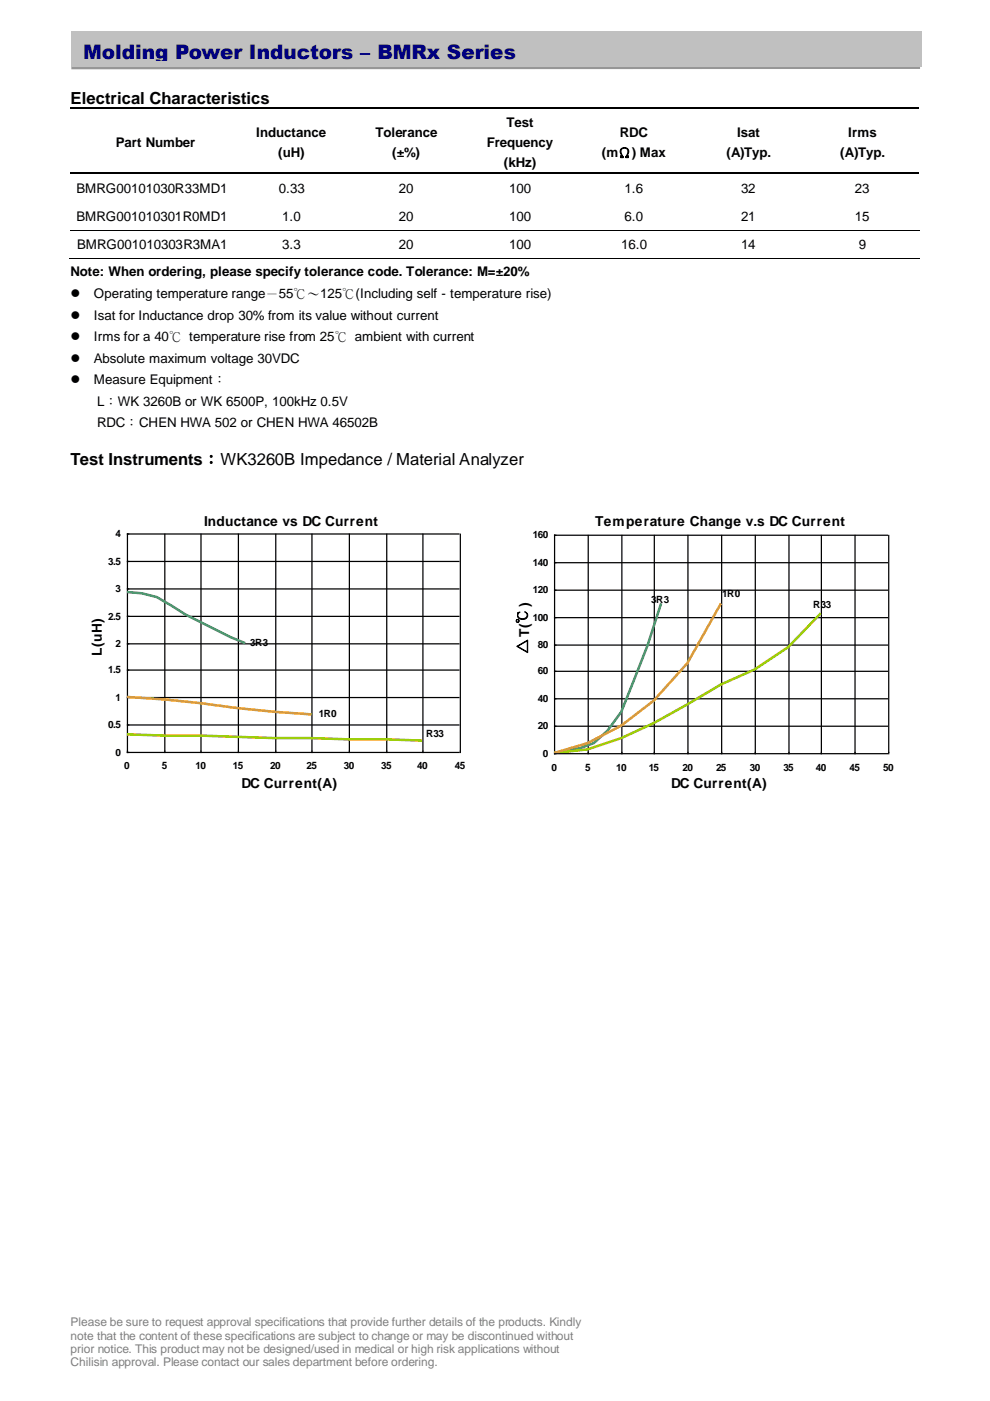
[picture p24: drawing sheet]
<svg xmlns="http://www.w3.org/2000/svg" width="210mm" height="297mm" viewBox="0 0 210 297" stroke-linecap="round" stroke-linejoin="round" font-family="sans-serif">
<defs><g id="words">
<text font-size="4.2" fill="#000080" x="17.6" y="12.6">Molding Power Inductors – BMRx Series</text>
<g font-size="3.5">
<text x="15" y="22">Electrical Characteristics</text>
<text x="15" y="98.7">Test Instruments：WK3260B Impedance / Material Analyzer</text>
</g>
<g font-size="2.9">
<text x="43.3" y="111.5">Inductance vs DC Current</text>
<text x="126.2" y="111.5">Temperature Change v.s DC Current</text>
<text x="21.6" y="139" transform="rotate(-90 21.6 139)">L(uH)</text>
<text x="111.7" y="138.5" transform="rotate(-90 111.7 138.5)">△ T(℃ )</text>
<text x="51.2" y="167.1">DC Current(A)</text>
<text x="142.3" y="167.1">DC Current(A)</text>
</g>
<g font-size="2.8">
<text x="54.4" y="29.1">Inductance</text>
<text x="79.6" y="29.1">Tolerance</text>
<text x="107.5" y="27">Test</text>
<text x="131.5" y="29.1">RDC</text>
<text x="156.3" y="29.1">Isat</text>
<text x="179.9" y="29.1">Irms</text>
<text x="24.6" y="31.2">Part Number</text>
<text x="59" y="33.3">(uH)</text>
<text x="83.2" y="33.3">(±%)</text>
<text x="103.2" y="31.2">Frequency</text>
<text x="106.9" y="35.4">(kHz)</text>
<text x="127.7" y="33.3">(mΩ) Max</text>
<text x="154.1" y="33.3">(A)Typ.</text>
<text x="178.2" y="33.3">(A)Typ.</text>
<text x="16.2" y="40.9">BMRG00101030R33MD1</text>
<text x="59.2" y="40.9">0.33</text>
<text x="84.6" y="40.9">20</text>
<text x="108" y="40.9">100</text>
<text x="132.5" y="40.9">1.6</text>
<text x="157.2" y="40.9">32</text>
<text x="181.3" y="40.9">23</text>
<text x="16.2" y="46.9">BMRG001010301R0MD1</text>
<text x="59.9" y="46.9">1.0</text>
<text x="84.6" y="46.9">20</text>
<text x="108" y="46.9">100</text>
<text x="132.5" y="46.9">6.0</text>
<text x="157.2" y="46.9">21</text>
<text x="181.3" y="46.9">15</text>
<text x="16.4" y="52.8">BMRG001010303R3MA1</text>
<text x="59.9" y="52.8">3.3</text>
<text x="84.6" y="52.8">20</text>
<text x="108" y="52.8">100</text>
<text x="131.7" y="52.8">16.0</text>
<text x="157.2" y="52.8">14</text>
<text x="182.2" y="52.8">9</text>
<text x="15" y="58.6">Note: When ordering, please specify tolerance code. Tolerance: M=±20%</text>
<text x="15" y="63.1">⚫</text>
<text x="19.9" y="63.1">Operating temperature range－55℃～125℃(Including self - temperature rise)</text>
<text x="15" y="67.8">⚫</text>
<text x="19.9" y="67.8">Isat for Inductance drop 30% from its value without current</text>
<text x="15" y="72.3">⚫</text>
<text x="15" y="76.9">⚫</text>
<text x="19.9" y="72.3">Irms for a 40℃ temperature rise from 25℃ ambient with current</text>
<text x="19.9" y="76.9">Absolute maximum voltage 30VDC</text>
<text x="15" y="81.5">⚫</text>
<text x="19.9" y="81.5">Measure Equipment：</text>
<text x="20.6" y="86.1">L：WK 3260B or WK 6500P, 100kHz 0.5V</text>
<text x="20.6" y="90.6">RDC：CHEN HWA 502 or CHEN HWA 46502B</text>
</g>
<g font-size="2.5" fill="#7f7f7f">
<text x="15" y="281.1">Please be sure to request approval specifications that provide further details of the products. Kindly</text>
<text x="15" y="284">note that the content of these specifications are subject to change or may be discontinued without</text>
<text x="15" y="286.9">prior notice. This product may not be designed/used in medical or high risk applications without</text>
<text x="15" y="289.7">Chilisin approval. Please contact our sales department before ordering.</text>
</g>
<g font-size="2.1">
<text x="24.5" y="113.9">4</text>
<text x="22.9" y="119.7">3.5</text>
<text x="113" y="120">140</text>
<text x="113" y="114.1">160</text>
<text x="24.5" y="125.5">3</text>
<text x="113" y="125.8">120</text>
<text x="22.9" y="131.4">2.5</text>
<text x="113" y="131.6">100</text>
<text x="138.1" y="127.9">3R3</text>
<text x="153.2" y="126.6">1R0</text>
<text x="172.5" y="129">R33</text>
<text x="24.5" y="137.2">2</text>
<text x="53.1" y="136.9">3R3</text>
<text x="114" y="137.4">80</text>
<text x="22.9" y="142.7">1.5</text>
<text x="114" y="143">60</text>
<text x="24.5" y="148.6">1</text>
<text x="114" y="148.8">40</text>
<text x="22.9" y="154.4">0.5</text>
<text x="67.6" y="152">1R0</text>
<text x="114" y="154.6">20</text>
<text x="24.5" y="160.2">0</text>
<text x="90.4" y="156.2">R33</text>
<text x="115.1" y="160.5">0</text>
<text x="26.4" y="163.1">0</text>
<text x="34.3" y="163.1">5</text>
<text x="41.4" y="163.1">10</text>
<text x="49.4" y="163.1">15</text>
<text x="57.3" y="163.1">20</text>
<text x="65" y="163.1">25</text>
<text x="72.9" y="163.1">30</text>
<text x="80.8" y="163.1">35</text>
<text x="88.5" y="163.1">40</text>
<text x="96.4" y="163.1">45</text>
<text x="117" y="163.4">0</text>
<text x="124.1" y="163.4">5</text>
<text x="130.7" y="163.4">10</text>
<text x="137.6" y="163.4">15</text>
<text x="144.7" y="163.4">20</text>
<text x="151.9" y="163.4">25</text>
<text x="159" y="163.4">30</text>
<text x="166.1" y="163.4">35</text>
<text x="173" y="163.4">40</text>
<text x="180.2" y="163.4">45</text>
<text x="187.3" y="163.4">50</text>
</g>
</g></defs>
<path d="M195.1 14.1l-180 .1" fill="none" stroke="#969696" stroke-width="1.1" stroke-linecap="butt"/>
<path d="M15.1 6.6h180.4v7.5h-180.4z" fill-rule="evenodd" fill="#c0c0c0"/>
<g fill="none" stroke="#000" stroke-width=".21">
<path d="M15 22.8h34.8M15 23.1h34.8M15 36.5h34.8M15 36.8h34.8M50.3 22.8h23.7M50.3 23.1h23.7M50.3 36.5h23.7M50.3 36.8h23.7M74.4 22.8h23.9M74.4 23.1h23.9M74.4 36.5h23.9M74.4 36.8h23.9"/>
<path d="M98.7 22.8h23.7M98.7 23.1h23.7M98.7 36.5h23.7M98.7 36.8h23.7M122.8 22.8h23.8M122.8 23.1h23.8M122.8 36.5h23.8M122.8 36.8h23.8M147 22.8h23.9M147 23.1h23.9M147 36.5h23.9M147 36.8h23.9"/>
<path d="M171.3 22.8h23.7M171.3 23.1h23.7M171.3 36.5h23.7M171.3 36.8h23.7M14.8 54.7h180.2M15 48.8h34.8M50 48.8h24M74.1 48.8h24.2M98.4 48.8h24M122.6 48.8h24M146.7 48.8h24.2M171 48.8h24"/>
</g>
<g fill="#000">
<path d="M49.8 22.7h.5v.2h-.5z" fill-rule="evenodd"/>
<path d="M49.8 23h.5v.1h-.5z" fill-rule="evenodd"/>
<path d="M49.8 36.4h.5v.2h-.5z" fill-rule="evenodd"/>
<path d="M49.8 36.7h.5v.1h-.5z" fill-rule="evenodd"/>
<path d="M74 22.7h.4v.2h-.4z" fill-rule="evenodd"/>
<path d="M74 23h.4v.1h-.4z" fill-rule="evenodd"/>
<path d="M74 36.4h.4v.2h-.4z" fill-rule="evenodd"/>
<path d="M74 36.7h.4v.1h-.4z" fill-rule="evenodd"/>
<path d="M98.3 22.7h.4v.2h-.4z" fill-rule="evenodd"/>
<path d="M98.3 23h.4v.1h-.4z" fill-rule="evenodd"/>
<path d="M98.3 36.4h.4v.2h-.4z" fill-rule="evenodd"/>
<path d="M98.3 36.7h.4v.1h-.4z" fill-rule="evenodd"/>
<path d="M122.4 22.7h.4v.2h-.4z" fill-rule="evenodd"/>
<path d="M122.4 23h.4v.1h-.4z" fill-rule="evenodd"/>
<path d="M122.4 36.4h.4v.2h-.4z" fill-rule="evenodd"/>
<path d="M122.4 36.7h.4v.1h-.4z" fill-rule="evenodd"/>
<path d="M146.6 22.7h.4v.2h-.4z" fill-rule="evenodd"/>
<path d="M146.6 23h.4v.1h-.4z" fill-rule="evenodd"/>
<path d="M146.6 36.4h.4v.2h-.4z" fill-rule="evenodd"/>
<path d="M146.6 36.7h.4v.1h-.4z" fill-rule="evenodd"/>
<path d="M170.9 22.7h.4v.2h-.4z" fill-rule="evenodd"/>
<path d="M170.9 23h.4v.1h-.4z" fill-rule="evenodd"/>
<path d="M170.9 36.4h.4v.2h-.4z" fill-rule="evenodd"/>
<path d="M170.9 36.7h.4v.1h-.4z" fill-rule="evenodd"/>
<path d="M49.7 54.6l.1 .2z" fill-rule="evenodd"/>
<path d="M49.8 48.7l.2 .2z" fill-rule="evenodd"/>
<path d="M73.9 54.6l.1 .2z" fill-rule="evenodd"/>
<path d="M74 48.7l.1 .2z" fill-rule="evenodd"/>
<path d="M98.1 54.6l.2 .2z" fill-rule="evenodd"/>
<path d="M98.3 48.7l.1 .2z" fill-rule="evenodd"/>
<path d="M122.3 54.6l.1 .2z" fill-rule="evenodd"/>
<path d="M122.4 48.7l.2 .2z" fill-rule="evenodd"/>
<path d="M146.4 54.6l.2 .2z" fill-rule="evenodd"/>
<path d="M146.6 48.7l.1 .2z" fill-rule="evenodd"/>
<path d="M170.7 54.6l.2 .2z" fill-rule="evenodd"/>
<path d="M170.9 48.7l.1 .2z" fill-rule="evenodd"/>
</g>
<g fill="#fff">
<path d="M17.9 107.8h83.6v61.4h-83.6z" fill-rule="evenodd"/>
<path d="M26.9 113.1h70.6v46.3h-70.6z" fill-rule="evenodd"/>
</g>
<g fill="none" stroke="#000" stroke-width=".26">
<path d="M27 119h70.4M35 113.2v46.3M42.6 113.2v46.3M50.6 113.2v46.3M58.5 113.2v46.3M66.2 113.2v46.3M74.1 113.2v46.3M82 113.2v46.3M89.7 113.2v46.3M97.4 113.2h-70.4v46.3h70.4M97.6 113.2v46.3M27 124.9h70.4"/>
<path d="M27 130.7h70.4M27 136.5h70.4M27 142.1h70.4M27 147.9h70.4M27 153.7h70.4"/>
</g>
<path d="M26.9 125.5l3.2 .3 3.1 .8 6.1 3.7 9.5 4.8 3.2 1.3" fill="none" stroke="#396" stroke-width=".53"/>
<path d="M26.9 155.7l7.9 .3h7.7l15.9 .5 23.5 .3 7.7 .2" fill="none" stroke="#9c0" stroke-width=".53"/>
<path d="M26.9 147.8l7.9 .5 7.7 .8 7.9 1 8 .8 7.6 .6" fill="none" stroke="#f90" stroke-width=".53"/>
<g fill="#fff">
<path d="M108.5 107.8h83.6v61.4h-83.6z" fill-rule="evenodd"/>
<path d="M117.5 113.3h70.9v46.4h-70.9z" fill-rule="evenodd"/>
</g>
<g fill="none" stroke="#000" stroke-width=".26">
<path d="M117.6 119.3h70.6M124.8 113.5v46.3M131.9 113.5v46.3M138.8 113.5v46.3M145.9 113.5v46.3M153.1 113.5v46.3M160.2 113.5v46.3M167.3 113.5v46.3M174.2 113.5v46.3M181.3 113.5v46.3M188.2 113.5h-70.6v46.3h70.6M188.5 113.5v46.3"/>
<path d="M117.6 125.1h70.6M117.6 131h70.6M117.6 136.8h70.6M117.6 142.3h70.6M117.6 148.2h70.6M117.6 154h70.6"/>
</g>
<path d="M140.2 127.9l-2.9 9-5.5 14-2.9 4-3 2.6-2.9 1.1-5.5 1.1" fill="none" stroke="#396" stroke-width=".53"/>
<path d="M174.1 130l-6.9 7.2-7.1 4.7-7.2 3.2-7.1 4.2-7.2 4-6.8 3.2-7.2 2.4-7.1 .8" fill="none" stroke="#9c0" stroke-width=".53"/>
<path d="M152.9 127.9l-7.1 12.7-7.2 8-6.8 5.2-7.2 3.7-7.1 2.2" fill="none" stroke="#f90" stroke-width=".53"/>
<use href="#words"/>
</svg>
